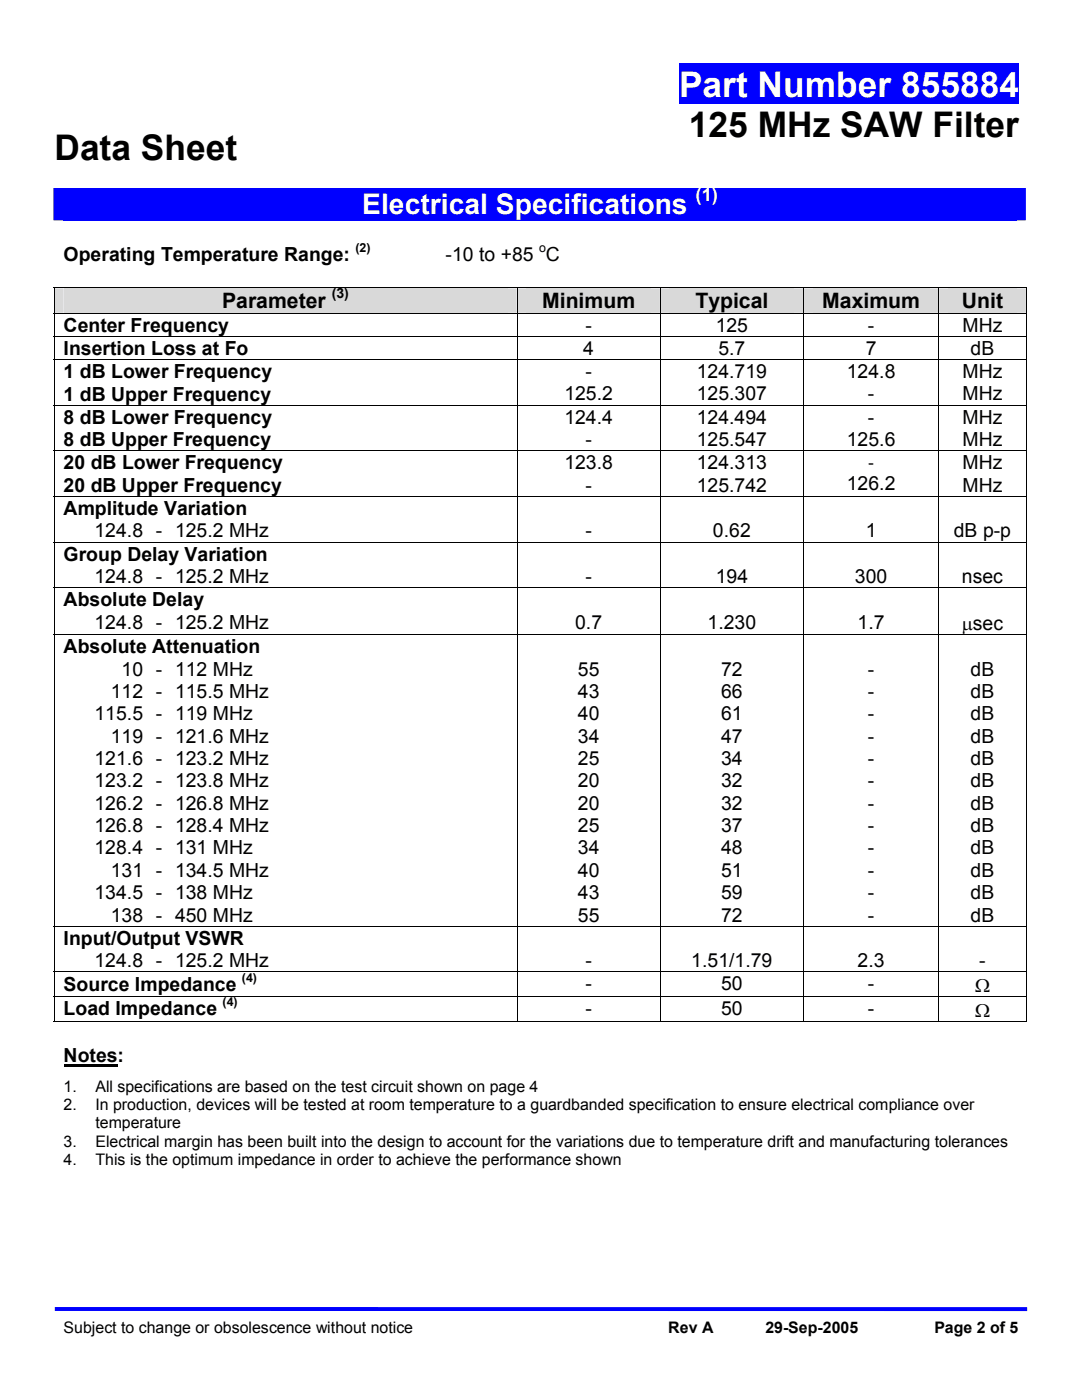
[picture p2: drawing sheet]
<svg xmlns="http://www.w3.org/2000/svg" width="216mm" height="279mm" viewBox="0 0 216 279" stroke-linecap="round" stroke-linejoin="round" font-family="sans-serif">
<defs><g id="words">
<text font-size="7" fill="#fff" x="135.5" y="19.3">Part Number 855884</text>
<g font-size="7">
<text x="137.5" y="27.4">125 MHz SAW Filter</text>
<text x="10.9" y="31.9">Data Sheet</text>
</g>
<text font-size="5.7" fill="#fff" x="72.3" y="42.8">Electrical Specifications</text>
<g font-size="4.2">
<text x="44.3" y="61.5">Parameter</text>
<text x="108.2" y="61.5">Minimum</text>
<text x="138.7" y="61.5">Typical</text>
<text x="164.1" y="61.5">Maximum</text>
<text x="191.9" y="61.5">Unit</text>
</g>
<g font-size="3.9">
<text x="12.7" y="52">Operating Temperature Range:</text>
<text x="88.9" y="52">-10 to +85 C</text>
<text x="12.7" y="66.2">Center Frequency</text>
<text x="12.7" y="70.8">Insertion Loss at Fo</text>
<text x="116.4" y="70.8">4</text>
<text x="116.8" y="66.2">-</text>
<text x="142.8" y="66.2">125</text>
<text x="143.3" y="70.8">5.7</text>
<text x="172.7" y="70.8">7</text>
<text x="173.2" y="66.2">-</text>
<text x="192.1" y="66.2">MHz</text>
<text x="193.7" y="70.8">dB</text>
<text x="12.7" y="75.5">1 dB Lower Frequency</text>
<text x="116.8" y="75.5">-</text>
<text x="139" y="75.5">124.719</text>
<text x="169" y="75.5">124.8</text>
<text x="192.1" y="75.5">MHz</text>
<text x="12.7" y="79.9">1 dB Upper Frequency</text>
<text x="112.6" y="79.9">125.2</text>
<text x="139" y="79.9">125.307</text>
<text x="173.2" y="79.9">-</text>
<text x="192.1" y="79.9">MHz</text>
<text x="12.7" y="84.6">8 dB Lower Frequency</text>
<text x="12.7" y="89">8 dB Upper Frequency</text>
<text x="112.6" y="84.6">124.4</text>
<text x="116.8" y="89">-</text>
<text x="139" y="84.6">124.494</text>
<text x="139" y="89">125.547</text>
<text x="169" y="89">125.6</text>
<text x="173.2" y="84.6">-</text>
<text x="192.1" y="84.6">MHz</text>
<text x="192.1" y="89">MHz</text>
<text x="12.7" y="93.7">20 dB Lower Frequency</text>
<text x="112.6" y="93.7">123.8</text>
<text x="139" y="93.7">124.313</text>
<text x="192.1" y="93.7">MHz</text>
<text x="12.7" y="98.1">20 dB Upper Frequency</text>
<text x="116.8" y="98.1">-</text>
<text x="139" y="98.1">125.742</text>
<text x="169" y="97.7">126.2</text>
<text x="192.1" y="98.1">MHz</text>
<text x="12.7" y="102.8">Amplitude Variation</text>
<text x="18.9" y="107.2">124.8 - 125.2 MHz</text>
<text x="116.8" y="107.2">-</text>
<text x="142.3" y="107.2">0.62</text>
<text x="172.7" y="107.2">1</text>
<text x="190.3" y="107.2">dB p-p</text>
<text x="12.7" y="111.9">Group Delay Variation</text>
<text x="18.9" y="116.3">124.8 - 125.2 MHz</text>
<text x="116.8" y="116.3">-</text>
<text x="142.8" y="116.3">194</text>
<text x="170.6" y="116.3">300</text>
<text x="191.9" y="116.3">nsec</text>
<text x="12.7" y="121">Absolute Delay</text>
<text x="18.9" y="125.4">124.8 - 125.2 MHz</text>
<text x="114.8" y="125.4">0.7</text>
<text x="141.2" y="125.4">1.230</text>
<text x="171.1" y="125.4">1.7</text>
<text x="191.9" y="125.7">µsec</text>
<text x="12.7" y="130.4">Absolute Attenuation</text>
<text x="24.3" y="134.8">10 - 112 MHz</text>
<text x="115.3" y="134.8">55</text>
<text x="143.9" y="134.8">72</text>
<text x="173.2" y="134.8">-</text>
<text x="193.7" y="134.8">dB</text>
<text x="18.9" y="143.7">115.5 - 119 MHz</text>
<text x="22.1" y="139.3">112 - 115.5 MHz</text>
<text x="115.3" y="139.3">43</text>
<text x="115.3" y="143.7">40</text>
<text x="143.9" y="139.3">66</text>
<text x="143.9" y="143.7">61</text>
<text x="173.2" y="139.3">-</text>
<text x="173.2" y="143.7">-</text>
<text x="193.7" y="139.3">dB</text>
<text x="193.7" y="143.7">dB</text>
<text x="22.1" y="148.2">119 - 121.6 MHz</text>
<text x="115.3" y="148.2">34</text>
<text x="143.9" y="148.2">47</text>
<text x="173.2" y="148.2">-</text>
<text x="193.7" y="148.2">dB</text>
<text x="18.9" y="152.7">121.6 - 123.2 MHz</text>
<text x="115.3" y="152.7">25</text>
<text x="143.9" y="152.7">34</text>
<text x="173.2" y="152.7">-</text>
<text x="193.7" y="152.7">dB</text>
<text x="18.9" y="157.1">123.2 - 123.8 MHz</text>
<text x="18.9" y="161.6">126.2 - 126.8 MHz</text>
<text x="115.3" y="157.1">20</text>
<text x="115.3" y="161.6">20</text>
<text x="143.9" y="157.1">32</text>
<text x="143.9" y="161.6">32</text>
<text x="173.2" y="157.1">-</text>
<text x="173.2" y="161.6">-</text>
<text x="193.7" y="157.1">dB</text>
<text x="193.7" y="161.6">dB</text>
<text x="18.9" y="166.1">126.8 - 128.4 MHz</text>
<text x="115.3" y="166.1">25</text>
<text x="143.9" y="166.1">37</text>
<text x="173.2" y="166.1">-</text>
<text x="193.7" y="166.1">dB</text>
<text x="18.9" y="170.5">128.4 - 131 MHz</text>
<text x="115.3" y="170.5">34</text>
<text x="143.9" y="170.5">48</text>
<text x="173.2" y="170.5">-</text>
<text x="193.7" y="170.5">dB</text>
<text x="18.9" y="179.5">134.5 - 138 MHz</text>
<text x="22.1" y="175">131 - 134.5 MHz</text>
<text x="115.3" y="175">40</text>
<text x="115.3" y="179.5">43</text>
<text x="143.9" y="175">51</text>
<text x="143.9" y="179.4">59</text>
<text x="173.2" y="175">-</text>
<text x="173.2" y="179.4">-</text>
<text x="193.7" y="175">dB</text>
<text x="193.7" y="179.4">dB</text>
<text x="22.1" y="183.9">138 - 450 MHz</text>
<text x="115.3" y="183.9">55</text>
<text x="143.9" y="183.9">72</text>
<text x="173.2" y="183.9">-</text>
<text x="193.7" y="183.9">dB</text>
<text x="12.7" y="188.6">Input/Output VSWR</text>
<text x="12.7" y="197.7">Source Impedance</text>
<text x="18.9" y="193">124.8 - 125.2 MHz</text>
<text x="116.8" y="193">-</text>
<text x="116.8" y="197.7">-</text>
<text x="137.9" y="193">1.51/1.79</text>
<text x="143.9" y="197.7">50</text>
<text x="171.1" y="193">2.3</text>
<text x="173.2" y="197.7">-</text>
<text x="194.6" y="198">Ω</text>
<text x="195.4" y="193">-</text>
<text x="12.7" y="202.6">Load Impedance</text>
<text x="116.8" y="202.6">-</text>
<text x="143.9" y="202.6">50</text>
<text x="173.2" y="202.6">-</text>
<text x="194.6" y="202.9">Ω</text>
<text x="12.7" y="212">Notes:</text>
</g>
<text font-size="3.7" fill="#fff" x="138.8" y="40.1">(1)</text>
<text font-size="3.5" x="173.2" y="93.3">-</text>
<g font-size="3.2">
<text x="12.7" y="217.9">1.</text>
<text x="12.7" y="221.6">2.</text>
<text x="19" y="217.9">All specifications are based on the test circuit shown on page 4</text>
<text x="19" y="221.6">In production, devices will be tested at room temperature to a guardbanded specification to ensure electrical compliance over</text>
<text x="19" y="225.2">temperature</text>
<text x="12.7" y="228.9">3.</text>
<text x="12.7" y="232.5">4.</text>
<text x="19" y="228.9">Electrical margin has been built into the design to account for the variations due to temperature drift and manufacturing tolerances</text>
<text x="19" y="232.5">This is the optimum impedance in order to achieve the performance shown</text>
<text x="12.7" y="266">Subject to change or obsolescence without notice</text>
<text x="133.3" y="266">Rev A</text>
<text x="152.7" y="266">29-Sep-2005</text>
<text x="186.4" y="266">Page 2 of 5</text>
</g>
<text font-size="2.8" x="66.2" y="59.5">(3)</text>
<g font-size="2.5">
<text x="70.9" y="50.3">(2)</text>
<text x="107.6" y="50.3">o</text>
<text x="48.3" y="195.9">(4)</text>
<text x="44.4" y="200.9">(4)</text>
</g>
</g></defs>
<g fill="#00f">
<path d="M135.5 12.7h67.8v8.1h-67.8z"/>
<path d="M12.7 37.5h190.2v6.5h-190.2z"/>
<path d="M10.7 37.5h194v6.5h-194z"/>
</g>
<g fill="#d9d9d9">
<path d="M12.7 57.6h88.6v4.8h-88.6z"/>
<path d="M10.9 57.6h92.2v4.8h-92.2z"/>
<path d="M105.1 57.6h24.8v4.8h-24.8z"/>
<path d="M103.3 57.6h28.4v4.8h-28.4z"/>
<path d="M133.7 57.6h24.7v4.8h-24.7z"/>
<path d="M131.8 57.6h28.5v4.8h-28.5z"/>
<path d="M162.2 57.6h23.2v4.8h-23.2z"/>
<path d="M160.4 57.6h26.8v4.8h-26.8z"/>
<path d="M189.2 57.6h13.7v4.8h-13.7z"/>
<path d="M187.4 57.6h17.3v4.8h-17.3z"/>
</g>
<path d="M10.7 57.4h.2v.2h-.2zM204.7 57.4h.2v.2h-.2zM10.7 203.8h.2v.1h-.2zM204.7 203.8h.2v.1h-.2z" fill="#000"/>
<g fill="none" stroke="#000" stroke-width=".2">
<path d="M10.7 57.5h194.1M10.8 57.6v4.8M103.2 57.6v4.8M131.8 57.6v4.8M160.3 57.6v4.8M187.3 57.6v4.8M204.8 57.6v4.8M10.7 62.5h194.2M10.7 67.1h194.2M10.7 71.8h194.2M10.8 62.6v4.5M10.8 67.2v4.5"/>
<path d="M10.8 71.9v8.9M103.2 62.6v4.5M103.2 67.2v4.5M103.2 71.9v8.9M131.8 62.6v4.5M131.8 67.2v4.5M131.8 71.9v8.9M160.3 62.6v4.5M160.3 67.2v4.5M160.3 71.9v8.9M187.3 62.6v4.5M187.3 67.2v4.5"/>
<path d="M187.3 71.9v8.9M204.8 62.6v4.5M204.8 67.2v4.5M204.8 71.9v8.9M10.7 80.9h194.2M10.7 90h194.2M10.7 99.1h194.2M10.8 81v8.9M10.8 90.1v8.9M10.8 99.2v8.9M103.2 81v8.9M103.2 90.1v8.9"/>
<path d="M103.2 99.2v8.9M131.8 81v8.9M131.8 90.1v8.9M131.8 99.2v8.9M160.3 81v8.9M160.3 90.1v8.9M160.3 99.2v8.9M187.3 81v8.9M187.3 90.1v8.9M187.3 99.2v8.9M204.8 81v8.9M204.8 90.1v8.9"/>
<path d="M204.8 99.2v8.9M10.7 108.2h194.2M10.7 117.3h194.2M10.8 108.3v8.9M10.8 117.4v9.2M103.2 108.3v8.9M103.2 117.4v9.2M131.8 108.3v8.9M131.8 117.4v9.2M160.3 108.3v8.9M160.3 117.4v9.2M187.3 108.3v8.9"/>
<path d="M187.3 117.4v9.2M204.8 108.3v8.9M204.8 117.4v9.2M10.7 126.7h194.2M10.8 126.8v58M103.2 126.8v58M131.8 126.8v58M160.3 126.8v58M187.3 126.8v58M204.8 126.8v58M10.7 184.9h194.2M10.7 194h194.2"/>
<path d="M10.7 198.9h194.2M10.8 185v8.9M10.8 194.1v4.7M10.8 199v4.8M103.2 185v8.9M103.2 194.1v4.7M103.2 199v4.8M131.8 185v8.9M131.8 194.1v4.7M131.8 199v4.8M160.3 185v8.9M160.3 194.1v4.7"/>
<path d="M160.3 199v4.8M187.3 185v8.9M187.3 194.1v4.7M187.3 199v4.8M204.8 185v8.9M204.8 194.1v4.7M204.8 199v4.8M10.7 203.8h194.1"/>
</g>
<path d="M12.7 212.6h10.8" fill="none" stroke="#000" stroke-width=".4"/>
<path d="M10.9 261.2l194.1 .1" fill="none" stroke="#00f" stroke-width=".78" stroke-linecap="butt"/>
<use href="#words"/>
</svg>
